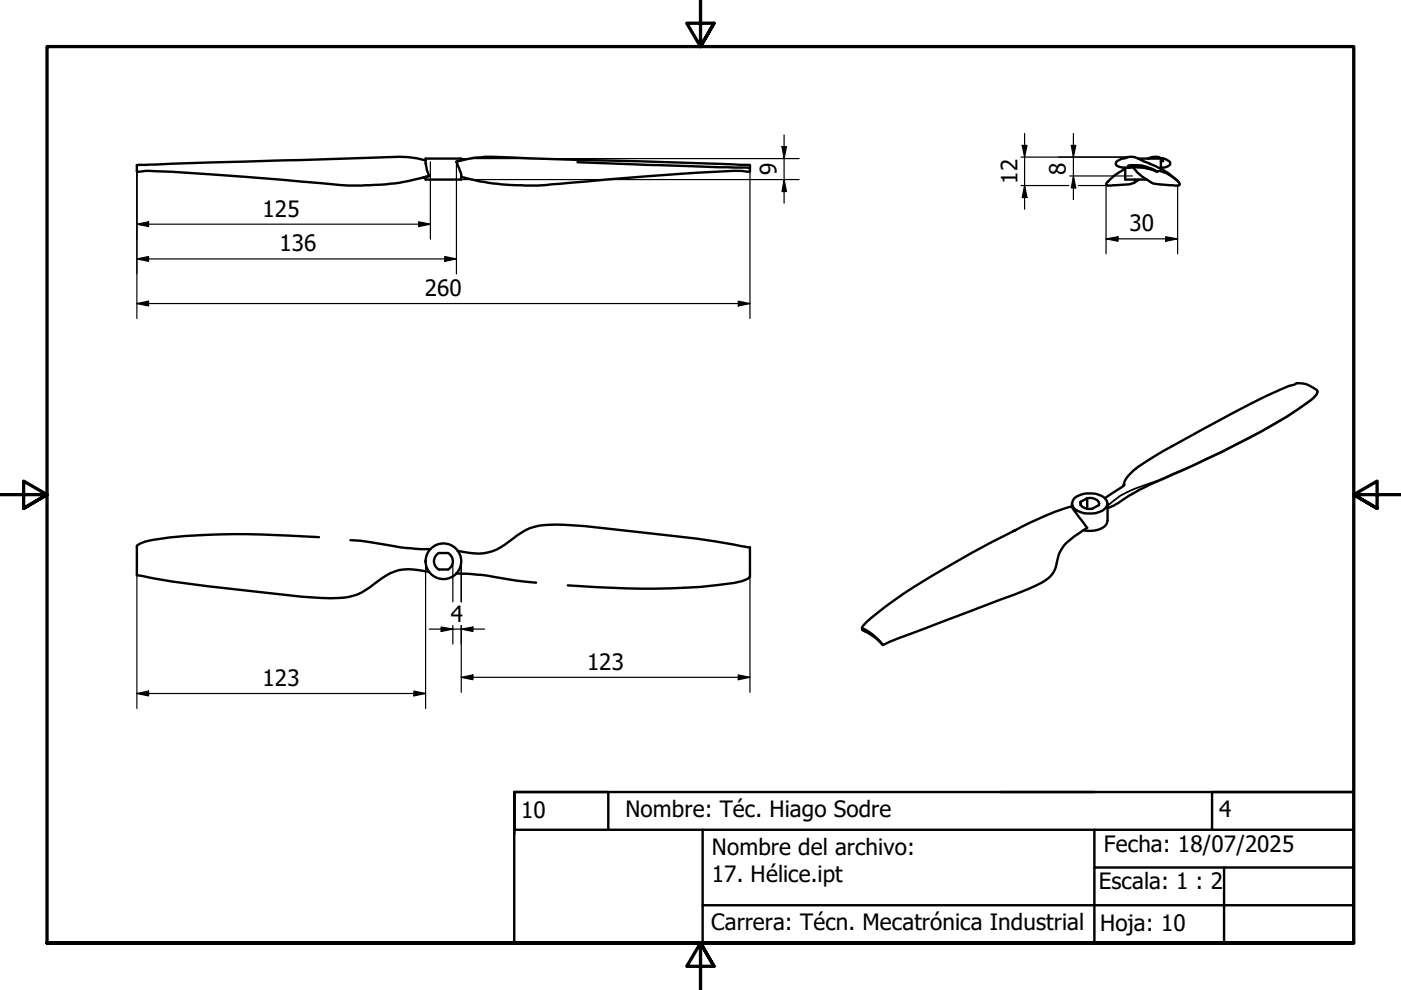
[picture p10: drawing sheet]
<svg xmlns="http://www.w3.org/2000/svg" width="297mm" height="210mm" viewBox="0 0 297 210" stroke-linecap="round" stroke-linejoin="round" font-family="sans-serif">
<defs><g id="words">
<g font-size="4.8">
<text x="164.7" y="37.2" transform="rotate(-90 164.7 37.2)">9</text>
<text x="215.7" y="39" transform="rotate(-90 215.7 39)">12</text>
<text x="226" y="37.1" transform="rotate(-90 226 37.1)">8</text>
<text x="55.7" y="45.9">125</text>
<text x="59.2" y="53.3">136</text>
<text x="239.5" y="49.1">30</text>
<text x="90" y="62.8">260</text>
<text x="95.6" y="131.9">4</text>
<text x="124.5" y="142">123</text>
<text x="55.7" y="145.5">123</text>
<text x="110.5" y="173.4">10</text>
<text x="132.6" y="173.2">Nombre: Téc. Hiago Sodre</text>
<text x="258.5" y="173.3">4</text>
<text x="150.9" y="181.3">Nombre del archivo:</text>
<text x="234.1" y="180.6">Fecha: 18/07/2025</text>
<text x="150.9" y="187">17. Hélice.ipt</text>
<text x="233" y="188.6">Escala: 1 : 2</text>
<text x="150.7" y="197.2">Carrera: Técn. Mecatrónica Industrial</text>
<text x="233.2" y="197.3">Hoja: 10</text>
</g>
</g></defs>
<!-- layer: Visible (ISO) -->
<g fill="none" stroke="#000" stroke-width=".51">
<path d="M90.2 34a20.9 20.9 0 0 0-7.6-.7l-53.6 1.7v1.4h1a29 29 0 0 1 6.4 0 977.9 977.9 0 0 1 35.5 2.8l1 .1a54 54 0 0 0 18.1-2M91 37.3l-1.5 .4M96.8 34.3l3.8-.9 3.7-.2 54.7 1.8v1.4h-.9a28.6 28.6 0 0 0-6.4 0l-15.3 1-15.7 1.4a57.4 57.4 0 0 1-10.1 .5 45.9 45.9 0 0 1-12.8-1.8M97.3 34.1l-.6 .2 .8 1.8a2.74 2.74 0 0 1 .3 2h-7.6v-.6M97.8 34v-.4h-7.6v1l.3 1.4 .5 1.3M122.4 34.4l36.6 1.2M238.4 33.6a2.84 2.84 0 0 0-1.8 .9 1.12 1.12 0 0 0 1.3 1l1.5 .1M238.5 33.5a4.6 4.6 0 0 1 4.1 .8l1.3 .5M238.6 35.8l-1 .6a8.3 8.3 0 0 0-3.1 2.7l.3 .2h.8l4.1-.3 .9-.4v-.5M238.6 35.5v2.6h4.6M239.1 33.3l-.7 .3M240.2 35.5h.1a7.9 7.9 0 0 0 2.8 2.6 3.6 3.6 0 0 0 2.7 1l3.2 .2h.9l.2-.1a4.8 4.8 0 0 0-2.6-2.4l-1.6-.6-.5 .2a8.1 8.1 0 0 0-6.3-1.2l.2 .4a10.5 10.5 0 0 1 6 .8"/>
<path d="M241.3 35.5h.4a10.2 10.2 0 0 1 3.6 .9M241.3 33.6h4.8v2.2M241.5 38.1l-1 .7M243.6 33.5l-.2 .1M243.7 34.7a17.1 17.1 0 0 1 6.1 3.8M245.4 33.3l1.3 .4M245.6 33.3a2.76 2.76 0 0 0-2 .3M246.3 33.6l1.3 .4 .4 .3 .1 .4a1.71 1.71 0 0 1-2 .8M246.6 34.1l-.5 .2M67.6 113.9a181.7 181.7 0 0 0-31.7 .1 22 22 0 0 0-6 1.2l-.9 .6v6.2l2.7 .5a410.6 410.6 0 0 0 36.4 4.3h1.9a12.4 12.4 0 0 0 9.2-2.9 11.2 11.2 0 0 1 7.4-3.2l4.4 .6M74.3 114.5a98.8 98.8 0 0 1 11.7 1.7l5.2 .2M92.7 117.5l.3-.2h2a2 2 0 0 1 0 3.5h-2a2 2 0 0 1-.3-3.3z"/>
<path d="M97 116.8l1.2 .2a10.2 10.2 0 0 0 8.9-1.6l1.7-1.3a10.8 10.8 0 0 1 7.3-2.8 68.4 68.4 0 0 1 11.9 .7l8 .9a183.1 183.1 0 0 1 21.2 2.9l1.8 .2v6.2a3.2 3.2 0 0 1-2.5 1.2 133.2 133.2 0 0 1-29.9 1.1l-6.2-.4M214.8 112.6l.5-.2a201 201 0 0 0-27.7 16.3l-3.6 2.9a2.95 2.95 0 0 0-1.2 1.6l.1 .3M227.3 107.4l.5 .9 2.7 3.6-2.8 1.9a8.2 8.2 0 0 0-3.8 6.3 5.3 5.3 0 0 1-2.9 3.4 59.9 59.9 0 0 1-9 3.7l-21.8 8.2-3 1.4M227.3 107.4a57.7 57.7 0 0 0-12.2 5.1M227.3 106.7v.7M227.8 105.6a5.7 5.7 0 0 1 6.4 0 1.58 1.58 0 0 1-.5 2.7 6 6 0 0 1-5.9-.4 1.58 1.58 0 0 1 0-2.3zM229.1 106.4v.7M230.5 105.6a2.11 2.11 0 0 1 2.5 1.1v.4a2.75 2.75 0 0 1-3.6 .3l-.4-.6 .1-.4M230.5 105.6v2.3M230.5 105.6l-1.4 .8M234.8 106.7v3.7a2.73 2.73 0 0 1-2.7 2.1l-2.4-.1M238.1 103.1a7.7 7.7 0 0 1 3.7-4.4 273.3 273.3 0 0 1 29.9-16.2l2.4-.9a3.9 3.9 0 0 1 4.2 .5l.9 .6a.79 .79 0 0 1-.1 1 15.2 15.2 0 0 1-3.9 3.1 174.5 174.5 0 0 1-24.8 13.1 68.7 68.7 0 0 0-12.2 6l-2 1.3-1.4 .6"/>
<path d="M238.4 102.8l-4.1 2.8M96.7 121.6l6.4 .4a80.8 80.8 0 0 0 10.6 1.5M182.8 133.3h.1a10 10 0 0 1 4.3 3.5 13.5 13.5 0 0 0-4.3-3.2z"/>
<circle cx="94" cy="119" r="3.8"/>
</g>
<circle cx="245.4" cy="33.3" r=".25" fill="#000"/>
<!-- layer: Visible Narrow (ISO) -->
<path d="M279.3 83.1a4.2 4.2 0 0 1-1.9 2.1 131.9 131.9 0 0 1-21.9 12.2l-7.2 3.2a54.4 54.4 0 0 1-7.8 3.1 16 16 0 0 0-5.7 3.5M182.8 133.2v.2" fill="none" stroke="#000" stroke-width=".38"/>
<!-- layer: Border (ISO) -->
<path d="M148.5 -.1v10l-2.9-5h5.8l-2.9 5 2.9-5M0 104.9h10l-5-2.9v5.8l5-2.9-5 2.9M297 104.9h-10l5-2.9v5.8l-5-2.9 5 2.9M10 199.9v-190h277v190h-277h277M151.4 204.9l-2.9-5 2.9 5h-5.8l2.9-5v10" fill="none" stroke="#000" stroke-width=".7"/>
<!-- layer: Title (ISO) -->
<path d="M109 167.9h20v8M109 167.9h178v32h-178zM149 175.9v24h-40M212 167.9h20M232 175.9v24h55M287 167.9h-30v8M287 175.9h-178v-8v8.9M232 183.9h55v8h-138M259.5 183.9v16M287 199.9h-27.5h27.5M287 191.9v8" fill="none" stroke="#000" stroke-width=".51"/>
<!-- layer: Dimension (ISO) -->
<g fill="none" stroke="#000" stroke-width=".25">
<path d="M29 36.4v31.1M91.2 34.3v16.4M96.8 34.5v23.6M97.8 38.1h71.6M97.8 33.6h71.6M159 36.4v31.1M165.8 31.1h1l-.6 2.5zM166.2 38.1l.6 2.5h-1zM166.2 28.6v14.5M216.5 33.3h22.8M216.5 39.3h10.1M216.7 30.8h1l-.5 2.5z"/>
<path d="M217.2 39.3l.5 2.6h-1zM217.2 28.3v16.1M226.8 37.3h13.3M227.1 30.8h1l-.5 2.5zM227.6 37.3l.5 2.5h-1zM227.6 28.3v14M228.6 39.3h6.4M234.5 39v14.8M249.7 39.3v14.5M29 47.5l2.5-.5v1zM29 54.9l2.5-.5v1zM29 47.5h62.2"/>
<path d="M29 54.9h67.8M88.8 47l2.4 .5-2.4 .5zM94.3 54.4l2.5 .5-2.5 .5zM234.5 50.6l2.5-.4v1zM234.5 50.6h15.2M247.1 50.2l2.6 .4-2.6 .6zM29 64.4l2.5-.5v1zM29 64.4h130M156.5 63.9l2.5 .5-2.5 .5zM90.2 119v31.2M96 119v8.6M97.8 119v8.6"/>
<path d="M29 122v28.2M91 133.4h11.7M93.5 132.9l2.5 .5-2.5 .5zM96 132.6v4M97.8 133.4l2.5-.5v1zM97.8 132.6v14.2M159 122.2v24.6M29 147l2.5-.5v1zM29 147h61.2M87.8 146.5l2.4 .5-2.4 .5zM97.8 143.6l2.5-.5v1zM97.8 143.6h61.2"/>
<path d="M156.5 143.1l2.5 .5-2.5 .5z"/>
</g>
<g fill="#000">
<path d="M165.8 31.1h1l-.6 2.5zM216.7 30.8h1l-.5 2.5zM227.1 30.8h1l-.5 2.5zM227.6 37.3l.5 2.5h-1zM29 47.5l2.5-.5v1zM29 54.9l2.5-.5v1zM88.8 47l2.4 .5-2.4 .5zM94.3 54.4l2.5 .5-2.5 .5zM166.2 38.1l.6 2.5h-1zM217.2 39.3l.5 2.6h-1zM234.5 50.6l2.5-.4v1zM247.1 50.2l2.6 .4-2.6 .6z"/>
<path d="M29 64.4l2.5-.5v1zM156.5 63.9l2.5 .5-2.5 .5zM93.5 132.9l2.5 .5-2.5 .5zM97.8 133.4l2.5-.5v1zM29 147l2.5-.5v1zM87.8 146.5l2.4 .5-2.4 .5zM97.8 143.6l2.5-.5v1zM156.5 143.1l2.5 .5-2.5 .5z"/>
</g>
<use href="#words"/>
</svg>
